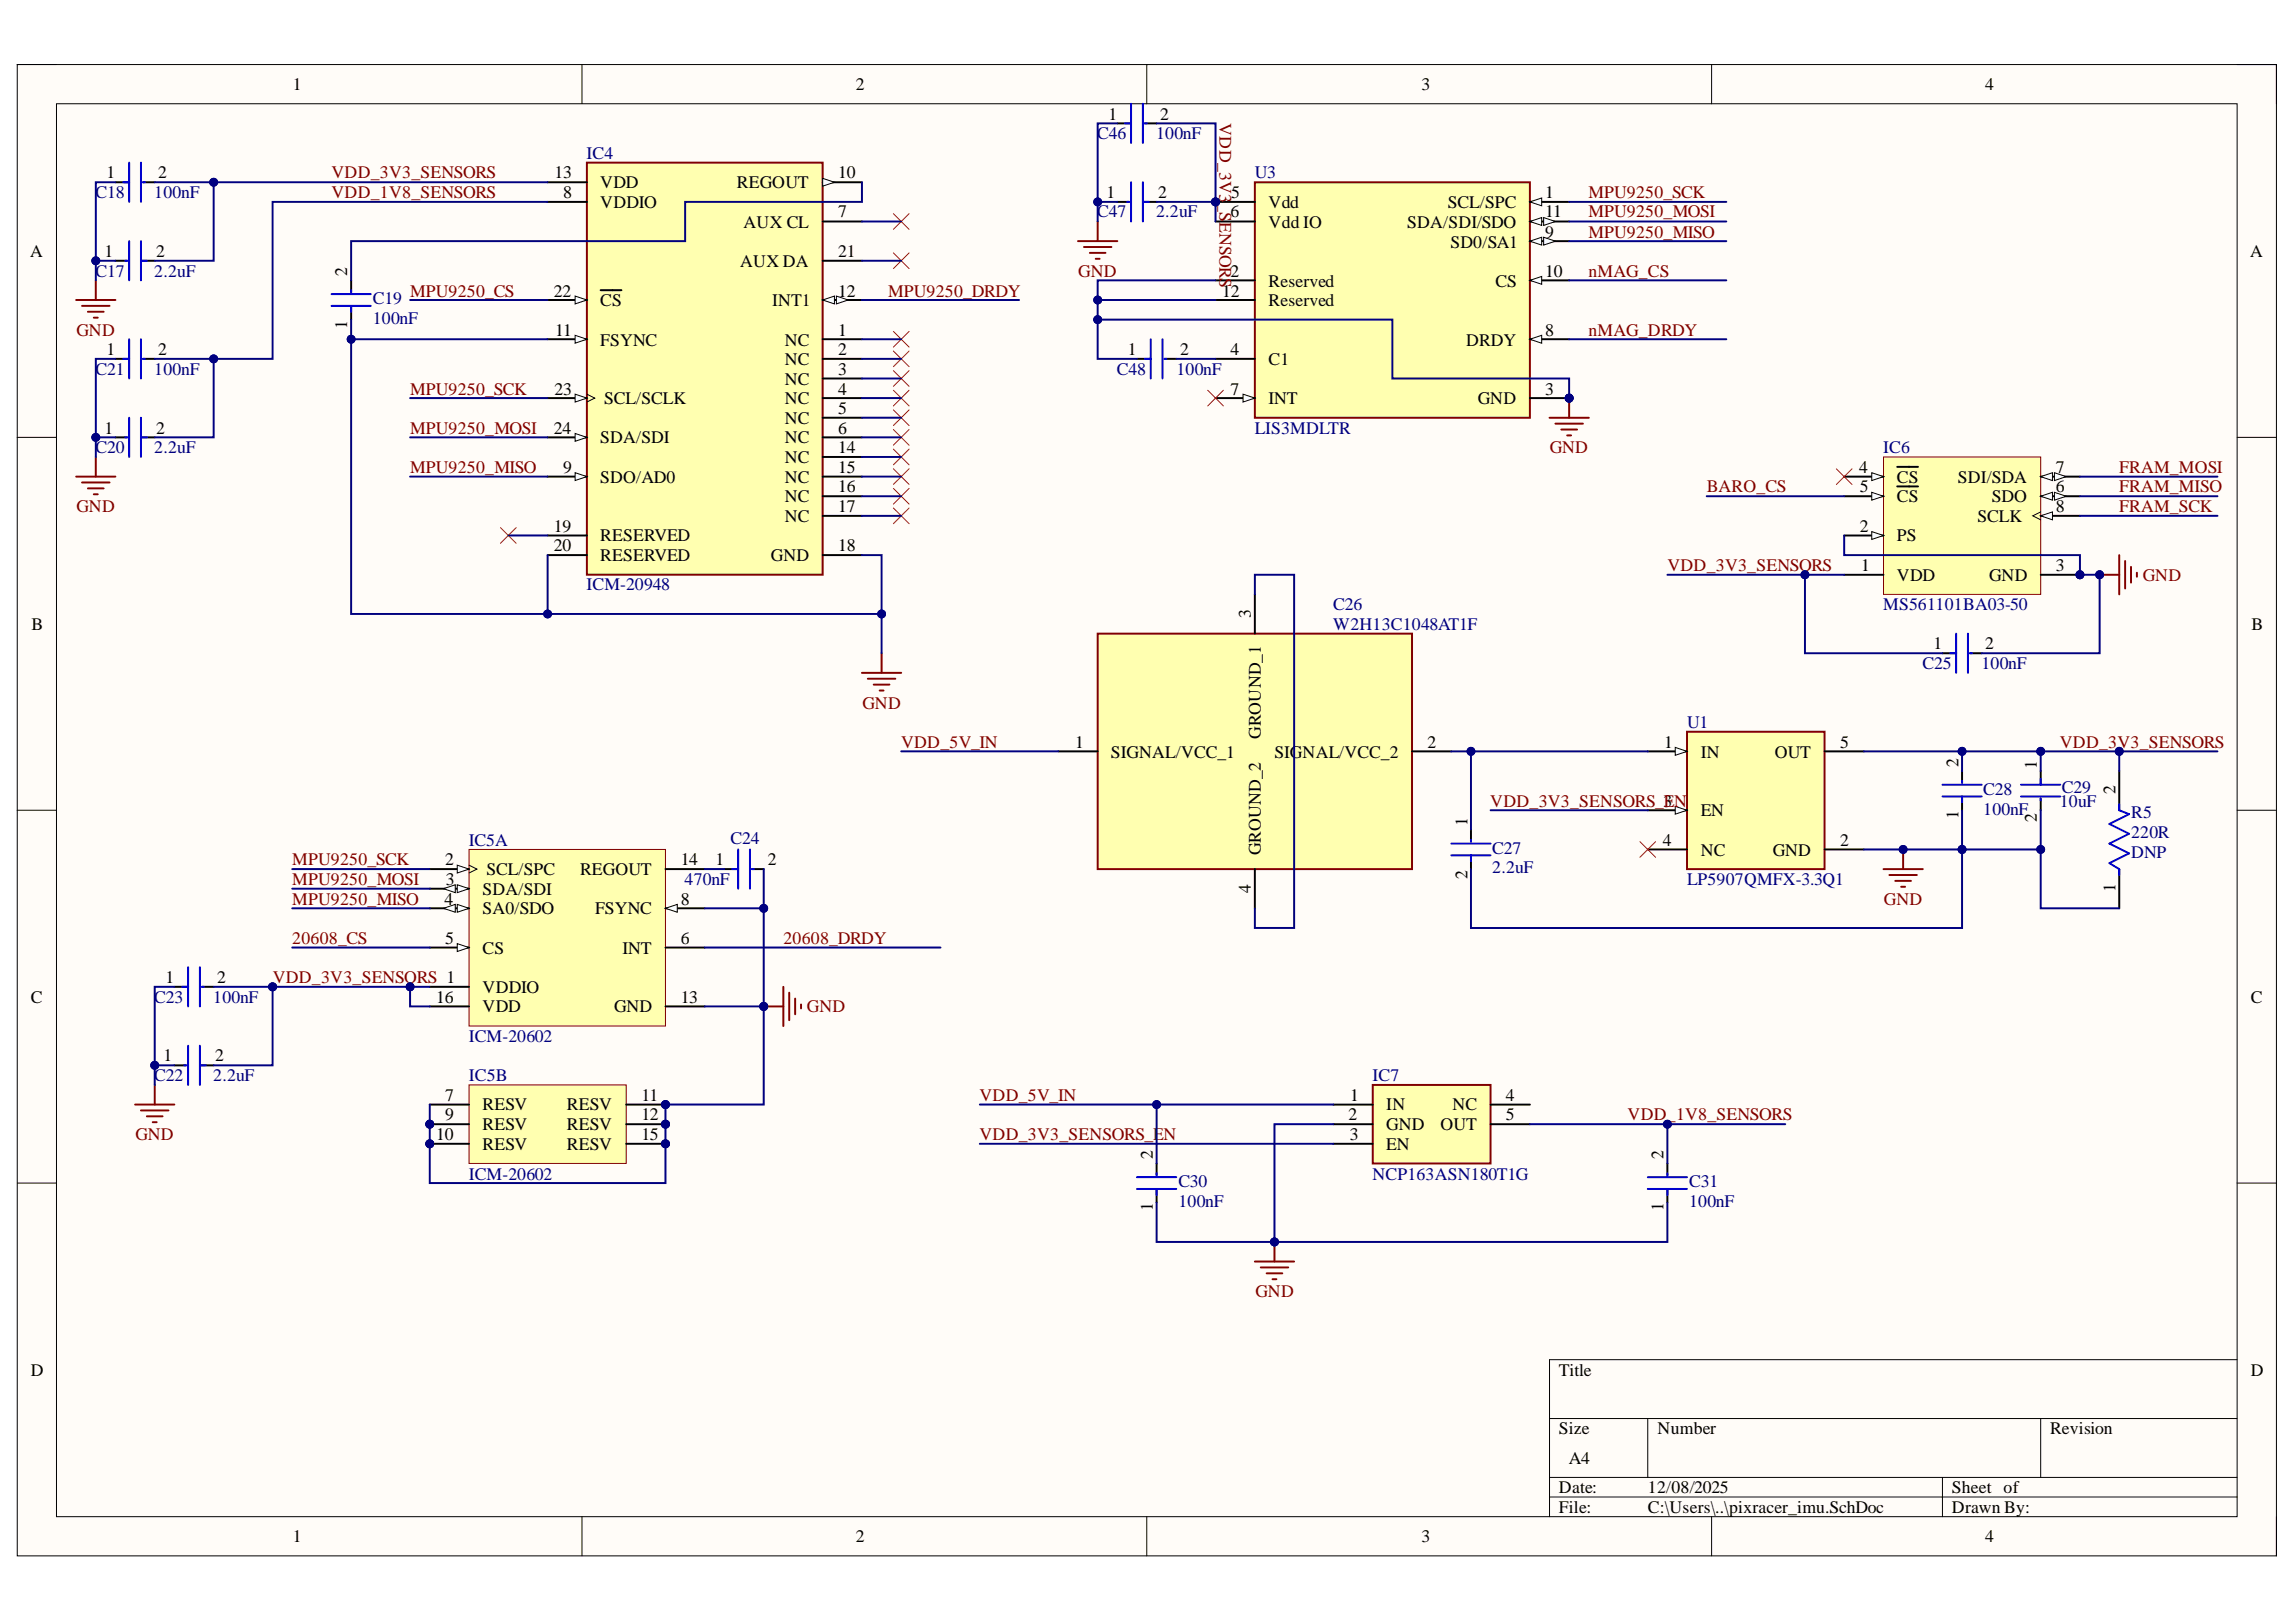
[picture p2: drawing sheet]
<svg xmlns="http://www.w3.org/2000/svg" width="297mm" height="210mm" viewBox="0 0 297 210" stroke-linecap="round" stroke-linejoin="round" font-family="sans-serif">
<defs><g id="words">
<g font-size="2.3">
<text x="37.9" y="11.7">1</text>
<text x="110.7" y="11.7">2</text>
<text x="183.9" y="11.7">3</text>
<text x="256.8" y="11.7">4</text>
<text x="143.4" y="15.5">1</text>
<text x="150.1" y="15.5">2</text>
<text x="13.8" y="23.1">1</text>
<text x="20.5" y="23.1">2</text>
<text x="71.7" y="23.1">13</text>
<text x="108.5" y="23.1">10</text>
<text x="72.8" y="25.6">8</text>
<text x="77.7" y="24.3">VDD</text>
<text x="77.7" y="26.9">VDDIO</text>
<text x="95.3" y="24.3">REGOUT</text>
<text x="96.2" y="29.5">AUX CL</text>
<text x="108.5" y="28.1">7</text>
<text x="143.1" y="25.6">1</text>
<text x="149.8" y="25.6">2</text>
<text x="159.2" y="28.1">6</text>
<text x="159.3" y="25.6">5</text>
<text x="164.1" y="26.9">Vdd</text>
<text x="164.1" y="29.5">Vdd IO</text>
<text x="182.1" y="29.5">SDA/SDI/SDO</text>
<text x="187.3" y="26.9">SCL/SPC</text>
<text x="199.9" y="25.6">1</text>
<text x="199.9" y="28.1">11</text>
<text x="3.9" y="33.3">A</text>
<text x="13.5" y="33.3">1</text>
<text x="20.2" y="33.3">2</text>
<text x="44.9" y="35.8" transform="rotate(-90 44.9 35.8)">2</text>
<text x="95.8" y="34.6">AUX DA</text>
<text x="108.5" y="33.3">21</text>
<text x="159.2" y="35.8">2</text>
<text x="187.6" y="32">SD0/SA1</text>
<text x="199.9" y="35.8">10</text>
<text x="199.9" y="30.8">9</text>
<text x="291.1" y="33.3">A</text>
<text x="71.7" y="38.4">22</text>
<text x="77.7" y="39.6">CS</text>
<text x="99.9" y="39.6">INT1</text>
<text x="108.5" y="38.4">12</text>
<text x="158.1" y="38.4">12</text>
<text x="164.1" y="37.1">Reserved</text>
<text x="164.1" y="39.6">Reserved</text>
<text x="193.5" y="37.1">CS</text>
<text x="13.8" y="46">1</text>
<text x="20.5" y="46">2</text>
<text x="44.9" y="42.5" transform="rotate(-90 44.9 42.5)">1</text>
<text x="71.8" y="43.4">11</text>
<text x="77.7" y="44.7">FSYNC</text>
<text x="101.5" y="44.7">NC</text>
<text x="101.5" y="47.2">NC</text>
<text x="108.5" y="43.4">1</text>
<text x="108.5" y="46">2</text>
<text x="145.9" y="46">1</text>
<text x="152.7" y="46">2</text>
<text x="159.2" y="46">4</text>
<text x="164.1" y="47.2">C1</text>
<text x="189.7" y="44.7">DRDY</text>
<text x="199.9" y="43.4">8</text>
<text x="71.7" y="51.1">23</text>
<text x="78.2" y="52.3">SCL/SCLK</text>
<text x="101.5" y="49.8">NC</text>
<text x="101.5" y="52.3">NC</text>
<text x="108.5" y="48.5">3</text>
<text x="108.5" y="51.1">4</text>
<text x="108.5" y="53.6">5</text>
<text x="159.2" y="51.1">7</text>
<text x="164.1" y="52.3">INT</text>
<text x="191.2" y="52.3">GND</text>
<text x="199.9" y="51.1">3</text>
<text x="13.5" y="56.1">1</text>
<text x="20.2" y="56.1">2</text>
<text x="71.7" y="56.1">24</text>
<text x="77.7" y="57.4">SDA/SDI</text>
<text x="101.5" y="54.9">NC</text>
<text x="101.5" y="57.4">NC</text>
<text x="101.5" y="59.9">NC</text>
<text x="108.5" y="56.1">6</text>
<text x="108.5" y="58.7">14</text>
<text x="72.8" y="61.2">9</text>
<text x="77.7" y="62.5">SDO/AD0</text>
<text x="101.5" y="62.5">NC</text>
<text x="101.5" y="65">NC</text>
<text x="108.5" y="61.2">15</text>
<text x="108.5" y="63.7">16</text>
<text x="240.5" y="61.2">4</text>
<text x="240.6" y="63.7">5</text>
<text x="245.4" y="62.5">CS</text>
<text x="245.4" y="65">CS</text>
<text x="253.3" y="62.5">SDI/SDA</text>
<text x="257.7" y="65">SDO</text>
<text x="266" y="63.7">6</text>
<text x="266" y="61.2">7</text>
<text x="71.7" y="68.8">19</text>
<text x="71.7" y="71.3">20</text>
<text x="77.7" y="70.1">RESERVED</text>
<text x="101.5" y="67.5">NC</text>
<text x="108.5" y="71.3">18</text>
<text x="108.5" y="66.3">17</text>
<text x="240.6" y="68.8">2</text>
<text x="245.4" y="70.1">PS</text>
<text x="255.8" y="67.5">SCLK</text>
<text x="266" y="66.3">8</text>
<text x="77.7" y="72.6">RESERVED</text>
<text x="99.7" y="72.6">GND</text>
<text x="240.8" y="73.9">1</text>
<text x="245.4" y="75.1">VDD</text>
<text x="257.3" y="75.1">GND</text>
<text x="266" y="73.9">3</text>
<text x="4.1" y="81.5">B</text>
<text x="161.8" y="80" transform="rotate(-90 161.8 80)">3</text>
<text x="291.3" y="81.5">B</text>
<text x="250.2" y="84">1</text>
<text x="256.8" y="84">2</text>
<text x="163.1" y="95.6" transform="rotate(-90 163.1 95.6)">GROUND_1</text>
<text x="139.1" y="96.8">1</text>
<text x="143.7" y="98.1">SIGNAL/VCC_1</text>
<text x="164.9" y="98.1">SIGNAL/VCC_2</text>
<text x="184.7" y="96.8">2</text>
<text x="215.3" y="96.8">1</text>
<text x="220" y="98.1">IN</text>
<text x="229.6" y="98.1">OUT</text>
<text x="238.1" y="96.8">5</text>
<text x="253.4" y="99.2" transform="rotate(-90 253.4 99.2)">2</text>
<text x="263.5" y="99.5" transform="rotate(-90 263.5 99.5)">1</text>
<text x="189.8" y="106.8" transform="rotate(-90 189.8 106.8)">1</text>
<text x="220" y="105.7">EN</text>
<text x="253.4" y="106" transform="rotate(-90 253.4 106)">1</text>
<text x="263.5" y="106.4" transform="rotate(-90 263.5 106.4)">2</text>
<text x="273.7" y="102.8" transform="rotate(-90 273.7 102.8)">2</text>
<text x="57.6" y="112">2</text>
<text x="62.9" y="113.3">SCL/SPC</text>
<text x="75" y="113.3">REGOUT</text>
<text x="88.1" y="112">14</text>
<text x="92.6" y="112">1</text>
<text x="99.3" y="112">2</text>
<text x="163.1" y="110.6" transform="rotate(-90 163.1 110.6)">GROUND_2</text>
<text x="189.8" y="113.8" transform="rotate(-90 189.8 113.8)">2</text>
<text x="215.1" y="109.5">4</text>
<text x="220" y="110.7">NC</text>
<text x="229.3" y="110.7">GND</text>
<text x="238.1" y="109.5">2</text>
<text x="57.5" y="117.1">4</text>
<text x="57.7" y="114.5">3</text>
<text x="62.4" y="115.8">SDA/SDI</text>
<text x="62.4" y="118.3">SA0/SDO</text>
<text x="77" y="118.3">FSYNC</text>
<text x="88.1" y="117.1">8</text>
<text x="161.8" y="115.5" transform="rotate(-90 161.8 115.5)">4</text>
<text x="273.7" y="115.4" transform="rotate(-90 273.7 115.4)">1</text>
<text x="57.6" y="122.1">5</text>
<text x="62.4" y="123.4">CS</text>
<text x="80.5" y="123.4">INT</text>
<text x="88.1" y="122.1">6</text>
<text x="4" y="129.7">C</text>
<text x="21.4" y="127.2">1</text>
<text x="28.1" y="127.2">2</text>
<text x="56.4" y="129.7">16</text>
<text x="62.4" y="128.5">VDDIO</text>
<text x="62.4" y="131">VDD</text>
<text x="79.4" y="131">GND</text>
<text x="88.1" y="129.7">13</text>
<text x="291.2" y="129.7">C</text>
<text x="21.1" y="137.4">1</text>
<text x="27.8" y="137.4">2</text>
<text x="57.6" y="142.4">7</text>
<text x="62.4" y="143.7">RESV</text>
<text x="73.3" y="143.7">RESV</text>
<text x="83" y="142.4">11</text>
<text x="174.7" y="142.4">1</text>
<text x="179.3" y="143.7">IN</text>
<text x="187.9" y="143.7">NC</text>
<text x="194.8" y="142.4">4</text>
<text x="56.4" y="147.5">10</text>
<text x="57.6" y="145">9</text>
<text x="62.4" y="148.9">RESV</text>
<text x="62.4" y="146.2">RESV</text>
<text x="73.3" y="146.2">RESV</text>
<text x="73.3" y="148.9">RESV</text>
<text x="83" y="145">12</text>
<text x="83" y="147.5">15</text>
<text x="174.4" y="145">2</text>
<text x="174.6" y="147.5">3</text>
<text x="179.3" y="146.2">GND</text>
<text x="179.3" y="148.9">EN</text>
<text x="186.4" y="146.2">OUT</text>
<text x="194.8" y="145">5</text>
<text x="149.1" y="150" transform="rotate(-90 149.1 150)">2</text>
<text x="215.2" y="150" transform="rotate(-90 215.2 150)">2</text>
<text x="149.1" y="156.7" transform="rotate(-90 149.1 156.7)">1</text>
<text x="215.2" y="156.7" transform="rotate(-90 215.2 156.7)">1</text>
<text x="4" y="178">D</text>
<text x="201.7" y="178">Title</text>
<text x="291.2" y="178">D</text>
<text x="201.7" y="185.6">Size</text>
<text x="214.5" y="185.6">Number</text>
<text x="265.2" y="185.6">Revision</text>
<text x="203" y="189.4">A4</text>
<text x="201.7" y="193.2">Date:</text>
<text x="201.7" y="195.8">File:</text>
<text x="213.2" y="193.2">12/08/2025</text>
<text x="213.2" y="195.8">C:\Users\..\pixracer_imu.SchDoc</text>
<text x="252.5" y="193.2">Sheet of</text>
<text x="252.5" y="195.8">Drawn By:</text>
<text x="37.9" y="199.6">1</text>
<text x="110.7" y="199.6">2</text>
<text x="183.9" y="199.6">3</text>
<text x="256.8" y="199.6">4</text>
</g>
<g font-size="2.3" fill="#800000">
<text x="157.8" y="16" transform="rotate(90 157.8 16)">VDD_3V3</text>
<text x="42.9" y="23.1">VDD_3V3_SENSORS</text>
<text x="42.9" y="25.6">VDD_1V8_SENSORS</text>
<text x="157.8" y="26.3" transform="rotate(90 157.8 26.3)">_S</text>
<text x="157.8" y="28.7" transform="rotate(90 157.8 28.7)">ENSORS</text>
<text x="205.5" y="25.6">MPU9250_SCK</text>
<text x="205.5" y="28.1">MPU9250_MOSI</text>
<text x="139.5" y="35.8">GND</text>
<text x="205.5" y="30.8">MPU9250_MISO</text>
<text x="205.5" y="35.8">nMAG_CS</text>
<text x="53" y="38.4">MPU9250_CS</text>
<text x="114.9" y="38.4">MPU9250_DRDY</text>
<text x="9.9" y="43.4">GND</text>
<text x="205.5" y="43.4">nMAG_DRDY</text>
<text x="53" y="51.1">MPU9250_SCK</text>
<text x="53" y="56.1">MPU9250_MOSI</text>
<text x="200.5" y="58.7">GND</text>
<text x="53" y="61.2">MPU9250_MISO</text>
<text x="220.8" y="63.7">BARO_CS</text>
<text x="274.2" y="61.2">FRAM_MOSI</text>
<text x="274.2" y="63.7">FRAM_MISO</text>
<text x="9.9" y="66.3">GND</text>
<text x="274.2" y="66.3">FRAM_SCK</text>
<text x="215.7" y="73.9">VDD_3V3_SENSORS</text>
<text x="277.2" y="75.1">GND</text>
<text x="111.6" y="91.7">GND</text>
<text x="116.6" y="96.8">VDD_5V_IN</text>
<text x="266.5" y="96.8">VDD_3V3_SENSORS</text>
<text x="192.8" y="104.4">VDD_3V3_SENSORS_3</text>
<text x="215.2" y="104.4">EN</text>
<text x="37.8" y="112">MPU9250_SCK</text>
<text x="37.8" y="114.5">MPU9250_MOSI</text>
<text x="37.8" y="117.1">MPU9250_MISO</text>
<text x="243.7" y="117.1">GND</text>
<text x="37.8" y="122.1">20608_CS</text>
<text x="101.3" y="122.1">20608_DRDY</text>
<text x="35.3" y="127.2">VDD_3V3_SENSORS 1</text>
<text x="104.4" y="131">GND</text>
<text x="126.7" y="142.4">VDD_5V_IN</text>
<text x="17.5" y="147.5">GND</text>
<text x="126.7" y="147.5">VDD_3V3_SENSORS_EN</text>
<text x="210.6" y="145">VDD_1V8_SENSORS</text>
<text x="162.4" y="167.9">GND</text>
</g>
<g font-size="2.3" fill="#000080">
<text x="75.9" y="20.5">IC4</text>
<text x="142" y="18">C46</text>
<text x="149.6" y="18">100nF</text>
<text x="162.3" y="23.1">U3</text>
<text x="12.4" y="25.6">C18</text>
<text x="20" y="25.6">100nF</text>
<text x="142" y="28.1">C47</text>
<text x="149.6" y="28.1">2.2uF</text>
<text x="12.4" y="35.8">C17</text>
<text x="20" y="35.8">2.2uF</text>
<text x="48.2" y="41.9">100nF</text>
<text x="48.2" y="39.4">C19</text>
<text x="12.4" y="48.5">C21</text>
<text x="20" y="48.5">100nF</text>
<text x="144.5" y="48.5">C48</text>
<text x="152.2" y="48.5">100nF</text>
<text x="12.4" y="58.7">C20</text>
<text x="20" y="58.7">2.2uF</text>
<text x="162.3" y="56.1">LIS3MDLTR</text>
<text x="243.6" y="58.7">IC6</text>
<text x="75.9" y="76.4">ICM-20948</text>
<text x="172.5" y="78.9">C26</text>
<text x="172.5" y="81.5">W2H13C1048AT1F</text>
<text x="243.6" y="78.9">MS561101BA03-50</text>
<text x="248.7" y="86.6">C25</text>
<text x="256.3" y="86.6">100nF</text>
<text x="218.3" y="94.2">U1</text>
<text x="256.6" y="105.4">100nF</text>
<text x="256.6" y="102.9">C28</text>
<text x="266.5" y="104.4">10uF</text>
<text x="266.7" y="102.6">C29</text>
<text x="275.7" y="105.9">R5</text>
<text x="60.7" y="109.5">IC5A</text>
<text x="94.5" y="109.2">C24</text>
<text x="193.1" y="113">2.2uF</text>
<text x="193.1" y="110.5">C27</text>
<text x="275.7" y="108.4">220R</text>
<text x="275.7" y="111">DNP</text>
<text x="88.6" y="114.5">470nF</text>
<text x="218.3" y="114.5">LP5907QMFX-3.3Q1</text>
<text x="20" y="129.7">C23</text>
<text x="27.6" y="129.7">100nF</text>
<text x="60.7" y="134.8">ICM-20602</text>
<text x="20" y="139.9">C22</text>
<text x="27.6" y="139.9">2.2uF</text>
<text x="60.7" y="139.9">IC5B</text>
<text x="177.6" y="139.9">IC7</text>
<text x="60.7" y="152.7">ICM-20602</text>
<text x="152.4" y="153.7">C30</text>
<text x="177.6" y="152.7">NCP163ASN180T1G</text>
<text x="218.5" y="153.7">C31</text>
<text x="152.4" y="156.2">100nF</text>
<text x="218.5" y="156.2">100nF</text>
</g>
</g></defs>
<path d="M2.2 8.4h292.3v192.9h-292.3z" fill-rule="evenodd" fill="#fffcf8"/>
<path d="M2.2 8.4h292.3v192.9h-292.3z" fill="none" stroke="#000" stroke-width=".13"/>
<path d="M7.3 13.4h282.1v182.9h-282.1z" fill-rule="evenodd" fill="#fffcf8"/>
<g fill="none" stroke="#000" stroke-width=".13">
<path d="M2.2 8.3h5.1M7.3 13.4h282.1v182.9h-282.1zM75.3 8.3v5.1M148.4 8.3v5.1M221.4 8.4v5M289.4 8.4h5.1v5M2.2 56.6h5.1M289.4 56.6h5.1M2.2 104.9h5.1M289.4 104.9h5.1M2.2 153.1h5.1M289.4 153.1h5.1"/>
<path d="M289.4 176h-88.9v20.3M75.3 196.3v5M148.4 196.3v5M200.5 183.6h88.9M200.5 191.2h88.9M200.5 193.7h88.9M213.2 183.6v7.6M221.4 196.3v5M251.3 191.2v5.1M264 183.6v7.6M294.5 196.3v5"/>
</g>
<path d="M75.9 21h30.5v53.4h-30.5z" fill-rule="evenodd" fill="#ffffb0"/>
<path d="M75.9 21h30.5v53.4h-30.5z" fill="none" stroke="#800000" stroke-width=".25"/>
<path d="M70.8 38.8h5.1" fill="none" stroke="#000" stroke-width=".25"/>
<path d="M74.4 38.3l1.5 .5-1.5 .5z" fill="#f8fcff"/>
<path d="M74.4 38.3l1.5 .5-1.5 .5z" fill="none" stroke="#000" stroke-width=".13"/>
<path d="M77.7 37.6h2.7M70.8 43.9h5.1" fill="none" stroke="#000" stroke-width=".25"/>
<path d="M74.4 43.4l1.5 .5-1.5 .5z" fill="#f8fcff"/>
<path d="M74.4 43.4l1.5 .5-1.5 .5z" fill="none" stroke="#000" stroke-width=".13"/>
<path d="M70.8 51.5h5.1M70.8 69.3h5.1M70.8 71.8h5.1" fill="none" stroke="#000" stroke-width=".25"/>
<path d="M74.4 51l1.5 .5-1.5 .5z" fill="#f8fcff"/>
<path d="M74.4 51l1.5 .5-1.5 .5zM75.9 51l1 .5-1 .5" fill="none" stroke="#000" stroke-width=".13"/>
<path d="M70.8 56.6h5.1" fill="none" stroke="#000" stroke-width=".25"/>
<path d="M74.4 56.1l1.5 .5-1.5 .5z" fill="#f8fcff"/>
<path d="M74.4 56.1l1.5 .5-1.5 .5z" fill="none" stroke="#000" stroke-width=".13"/>
<path d="M70.8 61.7h5.1" fill="none" stroke="#000" stroke-width=".25"/>
<path d="M74.4 61.2l1.5 .5-1.5 .5z" fill="#f8fcff"/>
<path d="M74.4 61.2l1.5 .5-1.5 .5z" fill="none" stroke="#000" stroke-width=".13"/>
<path d="M70.8 23.6h5.1M70.8 26.1h5.1M106.4 28.7h5.1M106.4 33.7h5.1M106.4 38.8h5.1M106.4 71.8h5.1" fill="none" stroke="#000" stroke-width=".25"/>
<path d="M106.4 38.8l1.6-.5v1z" fill="#f8fcff"/>
<path d="M106.4 38.8l1.6-.5v1z" fill="none" stroke="#000" stroke-width=".13"/>
<path d="M108.2 38.3l1.5 .5-1.5 .5z" fill="#f8fcff"/>
<path d="M108.2 38.3l1.5 .5-1.5 .5z" fill="none" stroke="#000" stroke-width=".13"/>
<path d="M106.4 23.6h5.1M106.4 43.9h5.1M106.4 46.4h5.1M106.4 49h5.1M106.4 51.5h5.1M106.4 54.1h5.1M106.4 56.6h5.1M106.4 59.1h5.1M106.4 61.7h5.1M106.4 64.2h5.1M106.4 66.8h5.1" fill="none" stroke="#000" stroke-width=".25"/>
<path d="M106.4 23.1l1.6 .5-1.6 .5z" fill="#f8fcff"/>
<path d="M106.4 23.1l1.6 .5-1.6 .5z" fill="none" stroke="#000" stroke-width=".13"/>
<g fill="none" stroke="#f00" stroke-width=".13">
<path d="M115.6 27.6l2 2.1M115.6 32.7l2 2.1M117.6 27.6l-2 2.1M117.6 32.7l-2 2.1M115.6 42.9l2 2M115.6 45.4l2 2.1M115.6 48l2 2M115.6 50.5l2 2M115.6 53l2 2.1M115.6 55.6l2 2M115.6 58.1l2 2.1M117.6 42.9l-2 2"/>
<path d="M117.6 45.4l-2 2.1M117.6 48l-2 2M117.6 50.5l-2 2M117.6 53l-2 2.1M117.6 55.6l-2 2M117.6 58.1l-2 2.1M64.7 68.3l2.1 2M66.8 68.3l-2.1 2M115.6 60.7l2 2M115.6 63.2l2 2M115.6 65.7l2 2.1M117.6 60.7l-2 2"/>
<path d="M117.6 63.2l-2 2M117.6 65.7l-2 2.1"/>
</g>
<g fill="none" stroke="#800000" stroke-width=".25">
<path d="M9.9 38.8h5M10.6 39.6h3.6M12.4 36.3v2.5M11.4 40.3h2M12.1 41.1h.5M12.4 59.1v2.6M9.9 61.7h5M10.6 62.4h3.6M11.4 63.2h2M12.1 64h.5M111.5 87.1h5.1M112.3 87.8h3.5"/>
<path d="M113 88.6h2.1M113.8 89.4h.5M114.1 84.5v2.6"/>
</g>
<path d="M60.7 109.9h25.4v22.9h-25.4z" fill-rule="evenodd" fill="#ffffb0"/>
<path d="M60.7 109.9h25.4v22.9h-25.4z" fill="none" stroke="#800000" stroke-width=".13"/>
<path d="M55.6 112.5h5.1M86.1 112.5h5.1M55.6 127.7h5.1M55.6 130.2h5.1M86.1 130.2h5.1" fill="none" stroke="#000" stroke-width=".25"/>
<path d="M59.2 112l1.5 .5-1.5 .5z" fill="#f8fcff"/>
<path d="M59.2 112l1.5 .5-1.5 .5zM60.7 112l1 .5-1 .5" fill="none" stroke="#000" stroke-width=".13"/>
<path d="M55.6 115h5.1" fill="none" stroke="#000" stroke-width=".25"/>
<path d="M59.2 114.5l1.5 .5-1.5 .5z" fill="#f8fcff"/>
<path d="M59.2 114.5l1.5 .5-1.5 .5z" fill="none" stroke="#000" stroke-width=".13"/>
<path d="M57.4 115l1.5-.5v1z" fill="#f8fcff"/>
<path d="M57.4 115l1.5-.5v1z" fill="none" stroke="#000" stroke-width=".13"/>
<path d="M55.6 117.5h5.1" fill="none" stroke="#000" stroke-width=".25"/>
<path d="M59.2 117l1.5 .5-1.5 .6z" fill="#f8fcff"/>
<path d="M59.2 117l1.5 .5-1.5 .6z" fill="none" stroke="#000" stroke-width=".13"/>
<path d="M57.4 117.5l1.5-.5v1.1z" fill="#f8fcff"/>
<path d="M57.4 117.5l1.5-.5v1.1z" fill="none" stroke="#000" stroke-width=".13"/>
<path d="M55.6 122.6h5.1" fill="none" stroke="#000" stroke-width=".25"/>
<path d="M59.2 122.1l1.5 .5-1.5 .5z" fill="#f8fcff"/>
<path d="M59.2 122.1l1.5 .5-1.5 .5z" fill="none" stroke="#000" stroke-width=".13"/>
<path d="M86.1 117.5h5.1M86.1 122.6h5.1" fill="none" stroke="#000" stroke-width=".25"/>
<path d="M86.1 117.5l1.5-.5v1.1z" fill="#f8fcff"/>
<path d="M86.1 117.5l1.5-.5v1.1z" fill="none" stroke="#000" stroke-width=".13"/>
<circle cx="55.6" cy="148" r=".51" fill="#000080"/>
<circle cx="55.6" cy="148" r=".51" fill="none" stroke="#000080" stroke-width=".13"/>
<circle cx="86.1" cy="142.9" r=".51" fill="#000080"/>
<circle cx="86.1" cy="142.9" r=".51" fill="none" stroke="#000080" stroke-width=".13"/>
<circle cx="86.1" cy="145.5" r=".51" fill="#000080"/>
<circle cx="86.1" cy="145.5" r=".51" fill="none" stroke="#000080" stroke-width=".13"/>
<circle cx="86.1" cy="148" r=".51" fill="#000080"/>
<circle cx="86.1" cy="148" r=".51" fill="none" stroke="#000080" stroke-width=".13"/>
<circle cx="55.6" cy="145.5" r=".51" fill="#000080"/>
<circle cx="55.6" cy="145.5" r=".51" fill="none" stroke="#000080" stroke-width=".13"/>
<path d="M60.7 140.4h20.3v10.2h-20.3z" fill-rule="evenodd" fill="#ffffb0"/>
<path d="M60.7 140.4h20.3v10.2h-20.3z" fill="none" stroke="#800000" stroke-width=".13"/>
<path d="M55.6 148h5.1" fill="none" stroke="#000" stroke-width=".25"/>
<circle cx="55.6" cy="148" r=".51" fill="#000080"/>
<circle cx="55.6" cy="148" r=".51" fill="none" stroke="#000080" stroke-width=".13"/>
<path d="M81 142.9h5.1" fill="none" stroke="#000" stroke-width=".25"/>
<circle cx="86.1" cy="142.9" r=".51" fill="#000080"/>
<circle cx="86.1" cy="142.9" r=".51" fill="none" stroke="#000080" stroke-width=".13"/>
<path d="M81 145.5h5.1" fill="none" stroke="#000" stroke-width=".25"/>
<circle cx="86.1" cy="145.5" r=".51" fill="#000080"/>
<circle cx="86.1" cy="145.5" r=".51" fill="none" stroke="#000080" stroke-width=".13"/>
<path d="M81 148h5.1" fill="none" stroke="#000" stroke-width=".25"/>
<circle cx="86.1" cy="148" r=".51" fill="#000080"/>
<circle cx="86.1" cy="148" r=".51" fill="none" stroke="#000080" stroke-width=".13"/>
<path d="M55.6 142.9h5.1M55.6 145.5h5.1" fill="none" stroke="#000" stroke-width=".25"/>
<circle cx="55.6" cy="145.5" r=".51" fill="#000080"/>
<circle cx="55.6" cy="145.5" r=".51" fill="none" stroke="#000080" stroke-width=".13"/>
<path d="M98.8 130.2h2.5M101.3 127.7v5.1M102.1 128.5v3.5M102.9 129.2v2.1M103.6 130v.5" fill="none" stroke="#800000" stroke-width=".25"/>
<circle cx="98.8" cy="130.2" r=".51" fill="#000080"/>
<circle cx="98.8" cy="130.2" r=".51" fill="none" stroke="#000080" stroke-width=".13"/>
<circle cx="35.3" cy="127.7" r=".51" fill="#000080"/>
<circle cx="35.3" cy="127.7" r=".51" fill="none" stroke="#000080" stroke-width=".13"/>
<circle cx="269.1" cy="74.4" r=".51" fill="#000080"/>
<circle cx="269.1" cy="74.4" r=".51" fill="none" stroke="#000080" stroke-width=".13"/>
<path d="M243.7 59.1h20.3v17.8h-20.3z" fill-rule="evenodd" fill="#ffffb0"/>
<path d="M243.7 59.1h20.3v17.8h-20.3z" fill="none" stroke="#800000" stroke-width=".13"/>
<path d="M238.6 74.4h5.1M238.6 69.3h5.1" fill="none" stroke="#000" stroke-width=".25"/>
<path d="M242.2 68.8l1.5 .5-1.5 .5z" fill="#f8fcff"/>
<path d="M242.2 68.8l1.5 .5-1.5 .5z" fill="none" stroke="#000" stroke-width=".13"/>
<path d="M264 74.4h5.1" fill="none" stroke="#000" stroke-width=".25"/>
<circle cx="269.1" cy="74.4" r=".51" fill="#000080"/>
<circle cx="269.1" cy="74.4" r=".51" fill="none" stroke="#000080" stroke-width=".13"/>
<path d="M238.6 61.7h5.1" fill="none" stroke="#000" stroke-width=".25"/>
<path d="M242.2 61.2l1.5 .5-1.5 .5z" fill="#f8fcff"/>
<path d="M242.2 61.2l1.5 .5-1.5 .5z" fill="none" stroke="#000" stroke-width=".13"/>
<path d="M238.6 64.2h5.1M245.5 60.4h2.6" fill="none" stroke="#000" stroke-width=".25"/>
<path d="M242.2 63.7l1.5 .5-1.5 .5z" fill="#f8fcff"/>
<path d="M242.2 63.7l1.5 .5-1.5 .5z" fill="none" stroke="#000" stroke-width=".13"/>
<path d="M245.5 63h2.6M264 64.2h5.1" fill="none" stroke="#000" stroke-width=".25"/>
<path d="M264 64.2l1.5-.5v1z" fill="#f8fcff"/>
<path d="M264 64.2l1.5-.5v1z" fill="none" stroke="#000" stroke-width=".13"/>
<path d="M265.8 63.7l1.5 .5-1.5 .5z" fill="#f8fcff"/>
<path d="M265.8 63.7l1.5 .5-1.5 .5z" fill="none" stroke="#000" stroke-width=".13"/>
<path d="M264 61.7h5.1" fill="none" stroke="#000" stroke-width=".25"/>
<path d="M264 61.7l1.5-.5v1z" fill="#f8fcff"/>
<path d="M264 61.7l1.5-.5v1z" fill="none" stroke="#000" stroke-width=".13"/>
<path d="M265.8 61.2l1.5 .5-1.5 .5z" fill="#f8fcff"/>
<path d="M265.8 61.2l1.5 .5-1.5 .5z" fill="none" stroke="#000" stroke-width=".13"/>
<path d="M264 66.8h5.1" fill="none" stroke="#000" stroke-width=".25"/>
<path d="M264 66.8l1.5-.6v1.1z" fill="#f8fcff"/>
<path d="M264 66.8l1.5-.6v1.1zM264 66.2l-1 .6 1 .5" fill="none" stroke="#000" stroke-width=".13"/>
<path d="M271.6 74.4h2.6M274.2 71.8v5.1M274.9 72.6v3.6M275.7 73.4v2M276.5 74.1v.5" fill="none" stroke="#800000" stroke-width=".25"/>
<circle cx="271.6" cy="74.4" r=".51" fill="#000080"/>
<circle cx="271.6" cy="74.4" r=".51" fill="none" stroke="#000080" stroke-width=".13"/>
<path d="M237.6 60.7l2 2M239.6 60.7l-2 2" fill="none" stroke="#f00" stroke-width=".13"/>
<path d="M218.3 94.7h17.7v17.8h-17.7z" fill-rule="evenodd" fill="#ffffb0"/>
<path d="M218.3 94.7h17.7v17.8h-17.7z" fill="none" stroke="#800000" stroke-width=".25"/>
<path d="M213.2 104.9h5.1" fill="none" stroke="#000" stroke-width=".25"/>
<path d="M216.7 104.3l1.6 .6-1.6 .5z" fill="#f8fcff"/>
<path d="M216.7 104.3l1.6 .6-1.6 .5z" fill="none" stroke="#000" stroke-width=".13"/>
<path d="M213.2 97.2h5.1" fill="none" stroke="#000" stroke-width=".25"/>
<path d="M216.7 96.7l1.6 .5-1.6 .5z" fill="#f8fcff"/>
<path d="M216.7 96.7l1.6 .5-1.6 .5z" fill="none" stroke="#000" stroke-width=".13"/>
<path d="M236 97.2h5.1M213.2 109.9h5.1M236 109.9h5.1" fill="none" stroke="#000" stroke-width=".25"/>
<path d="M212.2 108.9l2 2M214.2 108.9l-2 2" fill="none" stroke="#f00" stroke-width=".13"/>
<path d="M243.7 112.5h5.1M244.4 113.2h3.6M245.2 114h2M246 114.8h.5M246.2 109.9v2.6" fill="none" stroke="#800000" stroke-width=".25"/>
<circle cx="246.2" cy="109.9" r=".51" fill="#000080"/>
<circle cx="246.2" cy="109.9" r=".51" fill="none" stroke="#000080" stroke-width=".13"/>
<path d="M142 82h40.7v30.5h-40.7z" fill-rule="evenodd" fill="#ffffb0"/>
<path d="M142 82h40.7v30.5h-40.7z" fill="none" stroke="#800000" stroke-width=".25"/>
<path d="M162.3 76.9v5.1M136.9 97.2h5.1M182.7 97.2h5.1M162.3 112.5v5" fill="none" stroke="#000" stroke-width=".25"/>
<path d="M177.6 140.4h15.2v10.2h-15.2z" fill-rule="evenodd" fill="#ffffb0"/>
<path d="M177.6 140.4h15.2v10.2h-15.2zM162.3 163.3h5.1M163.1 164h3.6M163.9 164.8h2M164.6 165.5h.5M164.9 160.7v2.6" fill="none" stroke="#800000" stroke-width=".25"/>
<path d="M172.5 142.9h5.1M172.5 145.5h5.1M172.5 148h5.1M192.8 142.9h5.1M192.8 145.5h5.1" fill="none" stroke="#000" stroke-width=".25"/>
<circle cx="164.9" cy="160.7" r=".51" fill="#000080"/>
<circle cx="164.9" cy="160.7" r=".51" fill="none" stroke="#000080" stroke-width=".13"/>
<circle cx="203" cy="51.5" r=".51" fill="#000080"/>
<circle cx="203" cy="51.5" r=".51" fill="none" stroke="#000080" stroke-width=".13"/>
<circle cx="157.3" cy="26.1" r=".51" fill="#000080"/>
<circle cx="157.3" cy="26.1" r=".51" fill="none" stroke="#000080" stroke-width=".13"/>
<path d="M162.3 23.6h35.6v30.5h-35.6z" fill-rule="evenodd" fill="#ffffb0"/>
<path d="M162.3 23.6h35.6v30.5h-35.6z" fill="none" stroke="#800000" stroke-width=".25"/>
<path d="M197.9 26.1h5.1" fill="none" stroke="#000" stroke-width=".25"/>
<path d="M197.9 26.1l1.6-.5v1z" fill="#f8fcff"/>
<path d="M197.9 26.1l1.6-.5v1z" fill="none" stroke="#000" stroke-width=".13"/>
<path d="M157.3 36.3h5M197.9 51.5h5.1" fill="none" stroke="#000" stroke-width=".25"/>
<circle cx="203" cy="51.5" r=".51" fill="#000080"/>
<circle cx="203" cy="51.5" r=".51" fill="none" stroke="#000080" stroke-width=".13"/>
<path d="M157.3 26.1h5M157.3 46.4h5" fill="none" stroke="#000" stroke-width=".25"/>
<circle cx="157.3" cy="26.1" r=".51" fill="#000080"/>
<circle cx="157.3" cy="26.1" r=".51" fill="none" stroke="#000080" stroke-width=".13"/>
<path d="M157.3 28.7h5M157.3 51.5h5" fill="none" stroke="#000" stroke-width=".25"/>
<path d="M160.8 51l1.5 .5-1.5 .5z" fill="#f8fcff"/>
<path d="M160.8 51l1.5 .5-1.5 .5z" fill="none" stroke="#000" stroke-width=".13"/>
<path d="M197.9 43.9h5.1" fill="none" stroke="#000" stroke-width=".25"/>
<path d="M197.9 43.9l1.6-.5v1z" fill="#f8fcff"/>
<path d="M197.9 43.9l1.6-.5v1z" fill="none" stroke="#000" stroke-width=".13"/>
<path d="M197.9 28.7h5.1" fill="none" stroke="#000" stroke-width=".25"/>
<path d="M197.9 28.7l1.6-.5v1z" fill="#f8fcff"/>
<path d="M197.9 28.7l1.6-.5v1z" fill="none" stroke="#000" stroke-width=".13"/>
<path d="M199.7 28.2l1.5 .5-1.5 .5z" fill="#f8fcff"/>
<path d="M199.7 28.2l1.5 .5-1.5 .5z" fill="none" stroke="#000" stroke-width=".13"/>
<path d="M197.9 36.3h5.1" fill="none" stroke="#000" stroke-width=".25"/>
<path d="M197.9 36.3l1.6-.5v1z" fill="#f8fcff"/>
<path d="M197.9 36.3l1.6-.5v1z" fill="none" stroke="#000" stroke-width=".13"/>
<path d="M197.9 31.2h5.1" fill="none" stroke="#000" stroke-width=".25"/>
<path d="M197.9 31.2l1.6-.5v1z" fill="#f8fcff"/>
<path d="M197.9 31.2l1.6-.5v1z" fill="none" stroke="#000" stroke-width=".13"/>
<path d="M199.7 30.7l1.5 .5-1.5 .5z" fill="#f8fcff"/>
<path d="M199.7 30.7l1.5 .5-1.5 .5z" fill="none" stroke="#000" stroke-width=".13"/>
<path d="M157.3 38.8h5" fill="none" stroke="#000" stroke-width=".25"/>
<path d="M139.5 31.2h5.1M140.2 32h3.6M141 32.7h2M141.8 33.5h.5M142 28.7v2.5M200.5 54.1h5.1M201.2 54.8h3.6M202 55.6h2M202.7 56.3h.6M203 51.5v2.6" fill="none" stroke="#800000" stroke-width=".25"/>
<circle cx="203" cy="51.5" r=".51" fill="#000080"/>
<circle cx="203" cy="51.5" r=".51" fill="none" stroke="#000080" stroke-width=".13"/>
<path d="M156.2 50.5l2.1 2M158.3 50.5l-2.1 2" fill="none" stroke="#f00" stroke-width=".13"/>
<g fill="none" stroke="#000" stroke-width=".25">
<path d="M144.6 16h1.7M148.1 16h1.5M14.9 33.7h1.6M14.9 23.6h1.8M18.2 33.7h1.8M18.5 23.6h1.5M45.4 36.3v1.5M45.4 39.6v1.8M144.6 26.1h1.5M147.9 26.1h1.7M14.9 56.6h1.6M14.9 46.4h1.8"/>
<path d="M18.2 56.6h1.8M18.5 46.4h1.5M147.1 46.4h1.8M150.6 46.4h1.6M251.3 84.5h1.8M253.8 99.8v1.5M254.9 84.5h1.5M264 99.8v1.7M274.2 99.8v5.1M93.7 112.5h1.8M97.3 112.5h1.5M190.3 107.4v1.5"/>
<path d="M190.3 110.7v1.8M253.8 103.1v1.8M264 103.3v1.6M274.2 112.5v5M22.6 137.9h1.5M22.6 127.7h1.7M25.9 137.9h1.7M26.1 127.7h1.5M149.6 150.6v1.5M149.6 153.9v1.7M215.7 150.6v1.5M215.7 153.9v1.7"/>
</g>
<g fill="none" stroke="#00f" stroke-width=".25">
<path d="M145.6 16h.7M146.3 13.4v5.1M147.9 13.4v5.1M148.1 16h.3M15.9 23.6h.8M16.2 33.7h.3M16.7 21v5.1M16.7 31.2v5.1M18.2 21v5.1M18.2 31.2v5.1M18.2 33.7h.8M18.5 23.6h.2"/>
<path d="M42.9 39.6h5.1M42.9 38.1h5.1M45.4 37.6v.2M45.4 39.6v.7M145.8 26.1h.3M146.3 23.6v5.1M147.9 23.6v5.1M147.9 26.1h.7M15.9 46.4h.8M16.2 56.6h.3M16.7 43.9v5.1M16.7 54.1v5"/>
<path d="M18.2 43.9v5.1M18.2 54.1v5M18.2 56.6h.8M18.5 46.4h.2M148.1 46.4h.8M148.9 43.9v5.1M150.4 43.9v5.1M150.6 46.4h.3M252.3 84.5h.8M253.1 82v5.1M254.6 82v5.1M254.9 84.5h.2"/>
<path d="M94.7 112.5h.8M95.5 109.9v5.1M97 109.9v5.1M97.3 112.5h.2M187.8 110.7h5M187.8 109.2h5M190.3 108.7v.2M190.3 110.7v.7M251.3 103.1h5.1M251.3 101.5h5.1M253.8 101v.3M253.8 103.1v.7"/>
<path d="M261.5 103.1h5M261.5 101.5h5M264 100.8v.7M264 103.3v.3M274.2 104.1v.8l1.2 .5-2.5 1.2 2.5 1.3-2.5 1.3 2.5 1.2-2.5 1.3 1.3 .8v.7M23.6 127.7h.7M23.8 137.9h.3M24.3 125.2v5M24.3 135.3v5.1M25.9 125.2v5M25.9 135.3v5.1M25.9 137.9h.7"/>
<path d="M26.1 127.7h.3M147.1 153.9h5.1M147.1 152.3h5.1M149.6 151.8v.3M149.6 153.9v.7M213.2 153.9h5.1M213.2 152.3h5.1M215.7 151.8v.3M215.7 153.9v.7"/>
</g>
<path d="M17.5 142.9h5.1M18.2 143.7h3.6M19 144.5h2M19.8 145.2h.5M20 140.4v2.5" fill="none" stroke="#800000" stroke-width=".25"/>
<path d="M14.9 23.6h-2.5v12.7M111.5 43.9h5.1M111.5 46.4h5.1M111.5 49h5.1M111.5 51.5h5.1M111.5 54.1h5.1M111.5 56.6h5.1M111.5 59.1h5.1M111.5 61.7h5.1M111.5 64.2h5.1M111.5 66.8h5.1" fill="none" stroke="#000080" stroke-width=".25"/>
<circle cx="12.4" cy="33.7" r=".51" fill="#000080"/>
<circle cx="12.4" cy="33.7" r=".51" fill="none" stroke="#000080" stroke-width=".13"/>
<path d="M12.4 33.7h2.5" fill="none" stroke="#000080" stroke-width=".25"/>
<circle cx="12.4" cy="33.7" r=".51" fill="#000080"/>
<circle cx="12.4" cy="33.7" r=".51" fill="none" stroke="#000080" stroke-width=".13"/>
<path d="M111.5 23.6v2.5h-22.9v5.1h-43.2v5.1M65.8 69.3h5M70.8 71.8v7.7h43.3" fill="none" stroke="#000080" stroke-width=".25"/>
<circle cx="114.1" cy="79.5" r=".51" fill="#000080"/>
<circle cx="114.1" cy="79.5" r=".51" fill="none" stroke="#000080" stroke-width=".13"/>
<circle cx="70.8" cy="79.5" r=".51" fill="#000080"/>
<circle cx="70.8" cy="79.5" r=".51" fill="none" stroke="#000080" stroke-width=".13"/>
<path d="M70.8 43.9h-25.4v35.6h25.4" fill="none" stroke="#000080" stroke-width=".25"/>
<circle cx="45.4" cy="43.9" r=".51" fill="#000080"/>
<circle cx="45.4" cy="43.9" r=".51" fill="none" stroke="#000080" stroke-width=".13"/>
<circle cx="70.8" cy="79.5" r=".51" fill="#000080"/>
<circle cx="70.8" cy="79.5" r=".51" fill="none" stroke="#000080" stroke-width=".13"/>
<path d="M53.1 38.8h17.7M111.5 38.8h20.3M111.5 28.7h5.1M111.5 33.7h5.1M53.1 51.5h17.7M53.1 56.6h17.7M53.1 61.7h17.7M111.5 71.8h2.6v12.7" fill="none" stroke="#000080" stroke-width=".25"/>
<circle cx="114.1" cy="79.5" r=".51" fill="#000080"/>
<circle cx="114.1" cy="79.5" r=".51" fill="none" stroke="#000080" stroke-width=".13"/>
<path d="M14.9 46.4h-2.5v12.7" fill="none" stroke="#000080" stroke-width=".25"/>
<circle cx="12.4" cy="56.6" r=".51" fill="#000080"/>
<circle cx="12.4" cy="56.6" r=".51" fill="none" stroke="#000080" stroke-width=".13"/>
<path d="M12.4 56.6h2.5" fill="none" stroke="#000080" stroke-width=".25"/>
<circle cx="12.4" cy="56.6" r=".51" fill="#000080"/>
<circle cx="12.4" cy="56.6" r=".51" fill="none" stroke="#000080" stroke-width=".13"/>
<path d="M70.8 26.1h-35.5v20.3h-7.7" fill="none" stroke="#000080" stroke-width=".25"/>
<circle cx="27.6" cy="46.4" r=".51" fill="#000080"/>
<circle cx="27.6" cy="46.4" r=".51" fill="none" stroke="#000080" stroke-width=".13"/>
<path d="M91.2 117.5h7.6" fill="none" stroke="#000080" stroke-width=".25"/>
<circle cx="98.8" cy="117.5" r=".51" fill="#000080"/>
<circle cx="98.8" cy="117.5" r=".51" fill="none" stroke="#000080" stroke-width=".13"/>
<path d="M91.2 122.6h30.5M98.8 130.2v12.7h-12.7v10.2h-30.5v-10.2" fill="none" stroke="#000080" stroke-width=".25"/>
<circle cx="55.6" cy="145.5" r=".51" fill="#000080"/>
<circle cx="55.6" cy="145.5" r=".51" fill="none" stroke="#000080" stroke-width=".13"/>
<circle cx="55.6" cy="148" r=".51" fill="#000080"/>
<circle cx="55.6" cy="148" r=".51" fill="none" stroke="#000080" stroke-width=".13"/>
<circle cx="86.1" cy="148" r=".51" fill="#000080"/>
<circle cx="86.1" cy="148" r=".51" fill="none" stroke="#000080" stroke-width=".13"/>
<circle cx="86.1" cy="145.5" r=".51" fill="#000080"/>
<circle cx="86.1" cy="145.5" r=".51" fill="none" stroke="#000080" stroke-width=".13"/>
<circle cx="86.1" cy="142.9" r=".51" fill="#000080"/>
<circle cx="86.1" cy="142.9" r=".51" fill="none" stroke="#000080" stroke-width=".13"/>
<circle cx="98.8" cy="130.2" r=".51" fill="#000080"/>
<circle cx="98.8" cy="130.2" r=".51" fill="none" stroke="#000080" stroke-width=".13"/>
<path d="M37.8 112.5h17.8M37.8 115h17.8M37.8 117.5h17.8M37.8 122.6h17.8M53.1 127.7v2.5h2.5" fill="none" stroke="#000080" stroke-width=".25"/>
<circle cx="53.1" cy="127.7" r=".51" fill="#000080"/>
<circle cx="53.1" cy="127.7" r=".51" fill="none" stroke="#000080" stroke-width=".13"/>
<path d="M98.8 112.5v17.7h-7.6" fill="none" stroke="#000080" stroke-width=".25"/>
<circle cx="98.8" cy="130.2" r=".51" fill="#000080"/>
<circle cx="98.8" cy="130.2" r=".51" fill="none" stroke="#000080" stroke-width=".13"/>
<circle cx="98.8" cy="117.5" r=".51" fill="#000080"/>
<circle cx="98.8" cy="117.5" r=".51" fill="none" stroke="#000080" stroke-width=".13"/>
<path d="M220.8 64.2h17.8M238.6 74.4h-5.1v10.1h17.8M269.1 64.2h17.8M269.1 61.7h17.8M269.1 66.8h17.8" fill="none" stroke="#000080" stroke-width=".25"/>
<circle cx="233.5" cy="74.4" r=".51" fill="#000080"/>
<circle cx="233.5" cy="74.4" r=".51" fill="none" stroke="#000080" stroke-width=".13"/>
<path d="M215.7 74.4h17.8" fill="none" stroke="#000080" stroke-width=".25"/>
<circle cx="233.5" cy="74.4" r=".51" fill="#000080"/>
<circle cx="233.5" cy="74.4" r=".51" fill="none" stroke="#000080" stroke-width=".13"/>
<path d="M253.8 97.2v2.6" fill="none" stroke="#000080" stroke-width=".25"/>
<circle cx="253.8" cy="97.2" r=".51" fill="#000080"/>
<circle cx="253.8" cy="97.2" r=".51" fill="none" stroke="#000080" stroke-width=".13"/>
<path d="M264 97.2v2.6" fill="none" stroke="#000080" stroke-width=".25"/>
<circle cx="264" cy="97.2" r=".51" fill="#000080"/>
<circle cx="264" cy="97.2" r=".51" fill="none" stroke="#000080" stroke-width=".13"/>
<path d="M274.2 97.2v2.6" fill="none" stroke="#000080" stroke-width=".25"/>
<circle cx="274.2" cy="97.2" r=".51" fill="#000080"/>
<circle cx="274.2" cy="97.2" r=".51" fill="none" stroke="#000080" stroke-width=".13"/>
<path d="M241.1 97.2h45.8" fill="none" stroke="#000080" stroke-width=".25"/>
<circle cx="253.8" cy="97.2" r=".51" fill="#000080"/>
<circle cx="253.8" cy="97.2" r=".51" fill="none" stroke="#000080" stroke-width=".13"/>
<circle cx="264" cy="97.2" r=".51" fill="#000080"/>
<circle cx="264" cy="97.2" r=".51" fill="none" stroke="#000080" stroke-width=".13"/>
<circle cx="274.2" cy="97.2" r=".51" fill="#000080"/>
<circle cx="274.2" cy="97.2" r=".51" fill="none" stroke="#000080" stroke-width=".13"/>
<path d="M162.3 76.9v-2.5h5.1v45.7h-5.1v-2.6M116.6 97.2h20.3M187.8 97.2h25.4" fill="none" stroke="#000080" stroke-width=".25"/>
<circle cx="190.3" cy="97.2" r=".51" fill="#000080"/>
<circle cx="190.3" cy="97.2" r=".51" fill="none" stroke="#000080" stroke-width=".13"/>
<path d="M190.3 97.2v10.2M192.8 104.9h20.4" fill="none" stroke="#000080" stroke-width=".25"/>
<circle cx="190.3" cy="97.2" r=".51" fill="#000080"/>
<circle cx="190.3" cy="97.2" r=".51" fill="none" stroke="#000080" stroke-width=".13"/>
<path d="M264 109.9v7.6h10.2" fill="none" stroke="#000080" stroke-width=".25"/>
<circle cx="264" cy="109.9" r=".51" fill="#000080"/>
<circle cx="264" cy="109.9" r=".51" fill="none" stroke="#000080" stroke-width=".13"/>
<path d="M126.8 142.9h45.7" fill="none" stroke="#000080" stroke-width=".25"/>
<circle cx="149.6" cy="142.9" r=".51" fill="#000080"/>
<circle cx="149.6" cy="142.9" r=".51" fill="none" stroke="#000080" stroke-width=".13"/>
<path d="M126.8 148h45.7M197.9 145.5h33.1" fill="none" stroke="#000080" stroke-width=".25"/>
<circle cx="215.7" cy="145.5" r=".51" fill="#000080"/>
<circle cx="215.7" cy="145.5" r=".51" fill="none" stroke="#000080" stroke-width=".13"/>
<path d="M215.7 155.6v5.1h-50.8" fill="none" stroke="#000080" stroke-width=".25"/>
<circle cx="164.9" cy="160.7" r=".51" fill="#000080"/>
<circle cx="164.9" cy="160.7" r=".51" fill="none" stroke="#000080" stroke-width=".13"/>
<path d="M149.6 142.9v7.7" fill="none" stroke="#000080" stroke-width=".25"/>
<circle cx="149.6" cy="142.9" r=".51" fill="#000080"/>
<circle cx="149.6" cy="142.9" r=".51" fill="none" stroke="#000080" stroke-width=".13"/>
<path d="M144.6 16h-2.6v12.7M203 26.1h20.3" fill="none" stroke="#000080" stroke-width=".25"/>
<circle cx="142" cy="26.1" r=".51" fill="#000080"/>
<circle cx="142" cy="26.1" r=".51" fill="none" stroke="#000080" stroke-width=".13"/>
<path d="M142 26.1h2.6" fill="none" stroke="#000080" stroke-width=".25"/>
<circle cx="142" cy="26.1" r=".51" fill="#000080"/>
<circle cx="142" cy="26.1" r=".51" fill="none" stroke="#000080" stroke-width=".13"/>
<path d="M157.3 36.3h-15.3v2.5h15.3" fill="none" stroke="#000080" stroke-width=".25"/>
<circle cx="142" cy="38.8" r=".51" fill="#000080"/>
<circle cx="142" cy="38.8" r=".51" fill="none" stroke="#000080" stroke-width=".13"/>
<path d="M142 38.8v7.6h5.1" fill="none" stroke="#000080" stroke-width=".25"/>
<circle cx="142" cy="38.8" r=".51" fill="#000080"/>
<circle cx="142" cy="38.8" r=".51" fill="none" stroke="#000080" stroke-width=".13"/>
<circle cx="142" cy="41.4" r=".51" fill="#000080"/>
<circle cx="142" cy="41.4" r=".51" fill="none" stroke="#000080" stroke-width=".13"/>
<path d="M142 41.4h38.1v7.6h22.9v2.5" fill="none" stroke="#000080" stroke-width=".25"/>
<circle cx="142" cy="41.4" r=".51" fill="#000080"/>
<circle cx="142" cy="41.4" r=".51" fill="none" stroke="#000080" stroke-width=".13"/>
<circle cx="203" cy="51.5" r=".51" fill="#000080"/>
<circle cx="203" cy="51.5" r=".51" fill="none" stroke="#000080" stroke-width=".13"/>
<path d="M70.8 23.6h-43.2v10.1h-7.6M203 36.3h20.3M203 31.2h20.3M203 28.7h20.3M203 43.9h20.3" fill="none" stroke="#000080" stroke-width=".25"/>
<circle cx="27.6" cy="23.6" r=".51" fill="#000080"/>
<circle cx="27.6" cy="23.6" r=".51" fill="none" stroke="#000080" stroke-width=".13"/>
<path d="M20 23.6h7.6" fill="none" stroke="#000080" stroke-width=".25"/>
<circle cx="27.6" cy="23.6" r=".51" fill="#000080"/>
<circle cx="27.6" cy="23.6" r=".51" fill="none" stroke="#000080" stroke-width=".13"/>
<path d="M20 46.4h7.6v10.2h-7.6" fill="none" stroke="#000080" stroke-width=".25"/>
<circle cx="27.6" cy="46.4" r=".51" fill="#000080"/>
<circle cx="27.6" cy="46.4" r=".51" fill="none" stroke="#000080" stroke-width=".13"/>
<path d="M45.4 41.4v2.5" fill="none" stroke="#000080" stroke-width=".25"/>
<circle cx="45.4" cy="43.9" r=".51" fill="#000080"/>
<circle cx="45.4" cy="43.9" r=".51" fill="none" stroke="#000080" stroke-width=".13"/>
<path d="M149.6 16h7.7v12.7M152.2 46.4h5.1" fill="none" stroke="#000080" stroke-width=".25"/>
<circle cx="157.3" cy="26.1" r=".51" fill="#000080"/>
<circle cx="157.3" cy="26.1" r=".51" fill="none" stroke="#000080" stroke-width=".13"/>
<path d="M149.6 26.1h7.7" fill="none" stroke="#000080" stroke-width=".25"/>
<circle cx="157.3" cy="26.1" r=".51" fill="#000080"/>
<circle cx="157.3" cy="26.1" r=".51" fill="none" stroke="#000080" stroke-width=".13"/>
<path d="M241.1 109.9h12.7v10.2h-63.5v-7.6" fill="none" stroke="#000080" stroke-width=".25"/>
<circle cx="246.2" cy="109.9" r=".51" fill="#000080"/>
<circle cx="246.2" cy="109.9" r=".51" fill="none" stroke="#000080" stroke-width=".13"/>
<circle cx="253.8" cy="109.9" r=".51" fill="#000080"/>
<circle cx="253.8" cy="109.9" r=".51" fill="none" stroke="#000080" stroke-width=".13"/>
<path d="M238.6 69.3v2.5h30.5v2.6h2.5v10.1h-15.2" fill="none" stroke="#000080" stroke-width=".25"/>
<circle cx="269.1" cy="74.4" r=".51" fill="#000080"/>
<circle cx="269.1" cy="74.4" r=".51" fill="none" stroke="#000080" stroke-width=".13"/>
<circle cx="271.6" cy="74.4" r=".51" fill="#000080"/>
<circle cx="271.6" cy="74.4" r=".51" fill="none" stroke="#000080" stroke-width=".13"/>
<path d="M253.8 104.9v5" fill="none" stroke="#000080" stroke-width=".25"/>
<circle cx="253.8" cy="109.9" r=".51" fill="#000080"/>
<circle cx="253.8" cy="109.9" r=".51" fill="none" stroke="#000080" stroke-width=".13"/>
<path d="M264 104.9v5h-10.2" fill="none" stroke="#000080" stroke-width=".25"/>
<circle cx="253.8" cy="109.9" r=".51" fill="#000080"/>
<circle cx="253.8" cy="109.9" r=".51" fill="none" stroke="#000080" stroke-width=".13"/>
<circle cx="264" cy="109.9" r=".51" fill="#000080"/>
<circle cx="264" cy="109.9" r=".51" fill="none" stroke="#000080" stroke-width=".13"/>
<path d="M22.6 127.7h-2.6v12.7" fill="none" stroke="#000080" stroke-width=".25"/>
<circle cx="20" cy="137.9" r=".51" fill="#000080"/>
<circle cx="20" cy="137.9" r=".51" fill="none" stroke="#000080" stroke-width=".13"/>
<path d="M20 137.9h2.6" fill="none" stroke="#000080" stroke-width=".25"/>
<circle cx="20" cy="137.9" r=".51" fill="#000080"/>
<circle cx="20" cy="137.9" r=".51" fill="none" stroke="#000080" stroke-width=".13"/>
<path d="M27.6 127.7h7.7v10.2h-7.7" fill="none" stroke="#000080" stroke-width=".25"/>
<circle cx="35.3" cy="127.7" r=".51" fill="#000080"/>
<circle cx="35.3" cy="127.7" r=".51" fill="none" stroke="#000080" stroke-width=".13"/>
<path d="M35.3 127.7h20.3" fill="none" stroke="#000080" stroke-width=".25"/>
<circle cx="53.1" cy="127.7" r=".51" fill="#000080"/>
<circle cx="53.1" cy="127.7" r=".51" fill="none" stroke="#000080" stroke-width=".13"/>
<circle cx="35.3" cy="127.7" r=".51" fill="#000080"/>
<circle cx="35.3" cy="127.7" r=".51" fill="none" stroke="#000080" stroke-width=".13"/>
<path d="M172.5 145.5h-7.6v15.2h-15.3v-5.1" fill="none" stroke="#000080" stroke-width=".25"/>
<circle cx="164.9" cy="160.7" r=".51" fill="#000080"/>
<circle cx="164.9" cy="160.7" r=".51" fill="none" stroke="#000080" stroke-width=".13"/>
<path d="M215.7 145.5v5.1" fill="none" stroke="#000080" stroke-width=".25"/>
<circle cx="215.7" cy="145.5" r=".51" fill="#000080"/>
<circle cx="215.7" cy="145.5" r=".51" fill="none" stroke="#000080" stroke-width=".13"/>
<path d="M91.2 112.5h2.5" fill="none" stroke="#000080" stroke-width=".25"/>
<use href="#words"/>
</svg>
